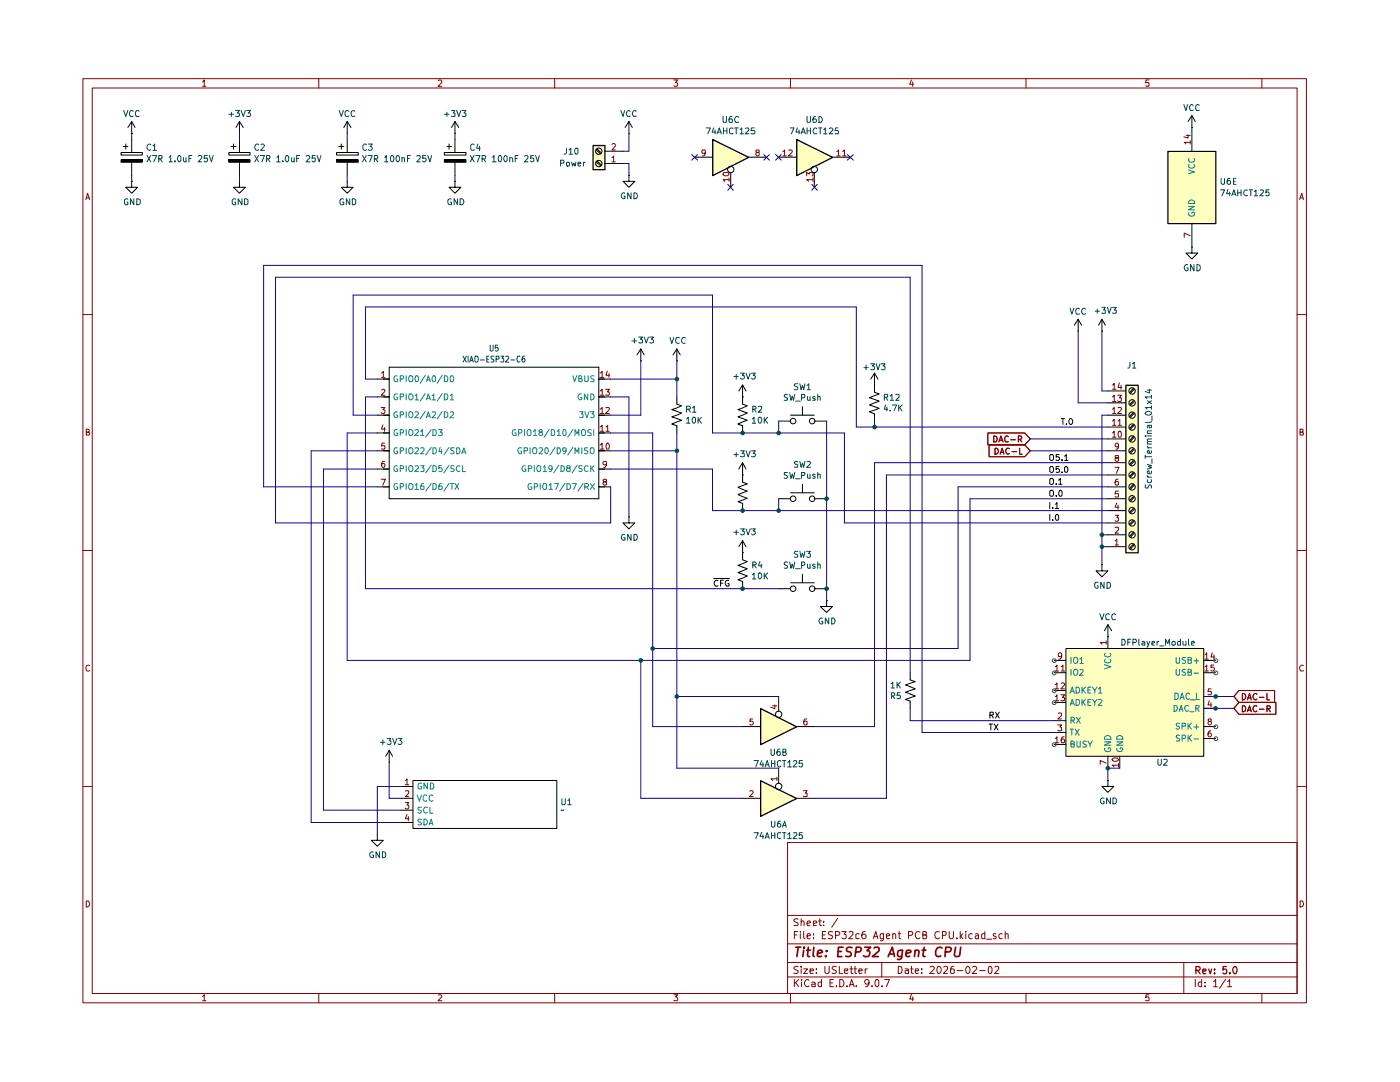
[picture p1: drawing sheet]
<svg xmlns="http://www.w3.org/2000/svg" width="279mm" height="216mm" viewBox="0 0 279 216" stroke-linecap="round" stroke-linejoin="round" font-family="sans-serif">
<g fill="none" stroke="#850100" stroke-width=".2">
<path d="M16.5 15.7h244.2v184.4h-244.2zM18.4 17.6h240.5v180.6h-240.5zM40.4 16.4l.4-.4v1.2M40.4 17.2h.7M63.6 15.7v1.9M87.5 16.1l.4-.1h.2l.1 .4-.8 .8h.8M110.7 15.7v1.9M134.5 16h.7l-.4 .5h.4v.2v.4h-.7M157.8 15.7v1.9M181.9 16l-.3 .8h.7M182.2 16.4v.8M204.8 15.7v1.9"/>
<path d="M229.3 16h-.6l-.1 .5h.7v.6h-.7M251.8 15.7v1.9M17.1 39.8l.4-1.2 .4 1.2M17.2 39.5h.6M259.4 39.8l.4-1.2 .3 1.2M259.5 39.5h.5M16.5 62.8h1.9M258.9 62.8h1.8M17.2 86.2l.5-.1v-.4l-.5-.1v1.2h.5l.2-.3-.3-.3M259.5 86.2l.5-.1v-.4l-.5-.1v1.2h.5l.1-.3-.2-.3M16.5 109.8h1.9M258.9 109.8h1.8"/>
<path d="M17.9 132.8l-.3-.1a.67 .67 0 0 0-.5 .5 .67 .67 0 0 0 .3 .7l.5-.1M260.1 132.8a.61 .61 0 0 0-.7 .3 .61 .61 0 0 0 .2 .8l.5-.1M16.5 156.9h1.9M258.9 156.9h1.8M17.2 179.8h.4a.66 .66 0 0 1 .3 .7 .66 .66 0 0 1-.7 .5zM157.2 168.1h101.7v30.1h-101.7zM259.5 179.8h.4a.66 .66 0 0 1 .2 .7 .66 .66 0 0 1-.6 .5zM40.4 198.8l.4-.3v1.2M40.4 199.7h.7M63.6 198.2v1.9M87.5 198.6l.4-.1 .3 .3-.8 .9h.8M110.7 198.2v1.9"/>
<path d="M134.5 198.5h.7l-.4 .4 .4 .3v.3l-.1 .2-.6-.1M157.2 194.9h101.7M157.2 192.1h101.7M157.2 188.3h101.7M157.2 182.7h101.7M157.8 198.2v1.9M158.5 195.4v1.5M158.5 186.6h.5M158.8 196l.6 .9M159.2 185.9h-.7v1.4M159.3 192.9a.6 .6 0 0 0-.9 .2l.2 .3 .7 .4-.3 .5-.6-.1M159.3 183.4h-.8l-.1 .4 .7 .3 .2 .3-.2 .3h-.7"/>
<path d="M159.4 195.4l-.9 .9M159.7 185.9v.1M159.7 186.3v1M159.9 192.8v.2M159.9 183.9l.2-.1h.3l.1 .9M159.9 183.3v1.4M159.9 193.3v1M160 195.4v.2M160 196v.9M160.4 193.3h.8l-.8 1h.8M160.4 185.9v1.2l.2 .2M161.1 186.8l.6-.2-.1-.3-.4 .1-.1 .7 .2 .2 .4-.1"/>
<path d="M161.1 184.3l.6-.2-.1-.3h-.4l-.1 .7 .1 .2h.5M161.4 195.6a.55 .55 0 0 0-.7 0 .55 .55 0 0 0-.1 .7l.2 .5 .4 .1 .2-.2M161.7 193.8l.6-.1v-.4h-.6v.9h.6M162 196h.4l.3 .1v.8M162.3 187.1v.2M162.3 186.4v.2M162.3 184.3l.7-.2-.1-.3h-.6v.9h.6M162.7 196.3l-.7 .1v.4h.7M162.9 194.1v.2M162.9 193.3v.2M163.4 183.8h.5M163.6 183.3v1.2l.1 .2h.2"/>
<path d="M163.9 196h-.4l-.2 .2 .1 .6h.5M163.9 195.4v1.5M164.1 186.6h.5M164.4 184.6v.1M164.4 183.8v.2M164.6 192.8v1.2l.4 .3h.2l.3-.3v-1.2M164.8 185.9h-.7v1.4h.7M165.6 196.1h.6M166.2 186h-.8l-.1 .3 .7 .3 .2 .4-.3 .3-.6-.1M166.3 195.4h-.7v1.5h.7M166.7 186.6h.7l.2-.3-.1-.3-.8-.1v1.4M166.9 196.7v.2"/>
<path d="M166.9 192.9l-.6-.1-.2 .3a.74 .74 0 0 0 .7 .6l.1 .3a.6 .6 0 0 1-.8 .2M167.2 183.3l-1.2 1.7M167.5 192.8v1.5h.7M167.6 195.4a.73 .73 0 0 1 .8 .8 .73 .73 0 0 1-.8 .7zM168 185.9h.9l-.5 .5 .5 .2v.5l-.3 .2-.6-.2M168.5 193.8l.7-.1v-.4h-.6l-.1 .2 .1 .7h.6M169 196.7v.2M169.5 186h.7v.5l-.8 .8h.8M169.5 196.9l.5-1.5 .5 1.5M169.6 193.3h.6M169.6 196.5h.7M169.9 192.8v1.4l.3 .1"/>
<path d="M170.5 193.3h.5M170.6 192.8v1.2l.2 .3h.2M170.9 196.7v.2M171.4 193.8l.7-.1-.1-.4h-.5l-.1 .2 .1 .7h.5M171.5 186.4l-.4-.1-.3 .2v.6l.3 .2 .4-.1M172.7 185.9l-.5 .1a.99 .99 0 0 0 0 1.3l.6-.2v-.5l-.3-.2h-.3l-.2 .2M172.7 193.3v1M173.1 193.3h-.3l-.1 .3M173.4 196l-.1 .3-.5 .1-.2-.4v-.3l.2-.3h.3l.3 .3-.1 .8-.3 .4h-.2M174 196.7v.2M174.3 187.3l.5-1.4 .4 1.4M174.4 186.9h.7"/>
<path d="M174.8 195.5l.3-.1 .3 .3v.9l-.3 .3a.78 .78 0 0 1-.6-.6 .78 .78 0 0 1 .3-.8zM176 192.1v2.8M176.1 196.7v.2M176.3 186.3v1.2l-.2 .2h-.4M176.3 186.4l-.4-.1-.3 .3 .1 .6h.6M176.6 195.4h.9l-.6 1.5M176.9 186.8l.7-.2-.1-.2-.4-.1-.2 .3 .1 .6h.5M178.2 186.5l.1-.2 .4 .1 .1 .9M178.2 186.3v1M179.3 192.8h.3a.81 .81 0 0 1 .4 1.1l-.4 .4h-.3zM179.3 186.3h.5M179.4 185.9v1.2l.2 .2h.2"/>
<path d="M180.6 193.3h.6l.1 1M181.3 193.7l-.7 .1v.4h.7M181.3 186.6h.6a.45 .45 0 0 0 .2-.6l-.8-.1v1.4M181.7 193.3h.5M181.9 198.4l-.3 .9h.7M181.9 192.8v1.2l.3 .3M182.2 198.9v.8M182.7 193.8l.6-.1v-.4h-.6v.2v.7h.6M183.6 186a.67 .67 0 0 0-.9 .5 .67 .67 0 0 0 .8 .7l.1-.1M183.9 194.1v.2M183.9 193.3v.2M184.2 186.6l.6-.1 .1-.5-.7-.1v1.4h.5l.2-.1v-.4l-.3-.2"/>
<path d="M185.6 193l.6-.2 .3 .4-1 1.1h1M187.1 192.9l.2-.1a.75 .75 0 0 1 .6 .7 .75 .75 0 0 1-.6 .8 1.01 1.01 0 0 1-.2-1.4zM187.5 186a.67 .67 0 0 0-1 .5 .67 .67 0 0 0 .9 .7l.1-.1M188.1 186.6h.5l.2-.1a.36 .36 0 0 0-.2-.6h-.5v1.4M188.3 193l.2-.2 .5 .1 .1 .5-.9 .9h.9M189.4 185.9v1.1l.4 .3h.2l.3-.3v-1.1M190.4 192.8l-.5 .2-.2 1 .2 .3 .6-.2-.1-.7-.5-.1-.2 .4M191 187.1v.2M191 193.7h1.1M191.6 185.9v1.4M191.7 186.7l.4 .6M192.1 186.3l-.5 .6"/>
<path d="M192.7 185.9v.1M192.7 186.3v1M192.8 193.1l.3-.3a.75 .75 0 0 1 .5 .7 .75 .75 0 0 1-.5 .8 .99 .99 0 0 1-.3-1.2zM194 186.4l-.3-.1-.4 .3 .2 .6h.5M194.1 193l.6-.2 .2 .4-.9 1.1h.9M194.7 186.4h.5l.1 .9M195.3 186.6l-.5 .1-.2 .3 .2 .3 .5-.1M195.5 193.7h1.1M196.5 186.4l-.4-.1-.2 .3 .1 .6h.5M196.5 185.9v1.4M196.9 187.4h1M197.4 192.9l.2-.1a.8 .8 0 0 1 .4 .7 .8 .8 0 0 1-.4 .8 1.01 1.01 0 0 1-.2-1.4z"/>
<path d="M198.6 193l.1-.2h.4l.2 .1v.3l-.8 1.1h.8M198.7 186.4h-.5v.3l.6 .3-.2 .3-.4-.1M200 186.4l-.4-.1a.6 .6 0 0 0 0 1l.4-.1M200.6 186.5l.3-.2 .3 .1v.9M200.6 185.9v1.4M204.8 198.2v1.9M229.3 198.5h-.6l-.1 .6 .2-.2h.3l.2 .2v.5h-.7M236.3 192.1v6.1M238.5 195.4v1.5M239.8 196h-.4l-.3 .2v.4l.3 .3 .4-.1M239.8 195.4v1.5M240.5 196.7v.2"/>
<path d="M240.5 196v.1M242.2 195.9l.4-.5v1.5M242.2 196.9h.7M244.6 195.4l-1.2 1.8M245 195.9l.4-.5v1.5M245 196.9h.8M251.8 198.2v1.9"/>
</g>
<path d="M238.7 193.6h.6l.2-.2v-.3l-.2-.2h-.6v1.4M239 193.6l.5 .7M240 193.8l.7-.1-.1-.3h-.5l-.1 .1 .1 .7h.5M241.2 193.4l.3 .9 .3-.9M242.4 194.1v.2M242.4 193.4v.1M244.8 192.9h-.7v.6l.2-.1 .5 .1v.7l-.5 .1-.2-.2M245.4 194.1v.2M246.4 192.9a.75 .75 0 0 1 .5 .7 .75 .75 0 0 1-.5 .7l-.3-.3a.85 .85 0 0 1 .3-1.1z" fill="none" stroke="#850100" stroke-width=".25"/>
<g fill="none" stroke="#850100" stroke-width=".34">
<path d="M158.8 189h1M159.3 189l-.3 1.9M160.4 189.6l-.2 1.3M160.5 189v.2M161 189.6h.7M161.3 189l-.1 1.6v.2l.4 .1M162.4 189l-.1 1.6 .2 .3M163.2 190.3l.9-.3-.1-.3a.6 .6 0 0 0-.8 .2v.9h.7M164.8 190.7v.2M165 189.7v.2M167.3 189.9h.6M168.3 189h-1l-.1 1.9h.8"/>
<path d="M170 189.1a.79 .79 0 0 0-1.1 .2l.1 .5 .6 .1a.55 .55 0 0 1 .2 .8l-.3 .2-.7-.1M170.7 189.9h1l.2-.6-.1-.1-.2-.2h-.7l-.3 1.9M172.6 189h1.2l-.8 .7 .4 .1 .2 .2-.2 .7-.2 .2h-.6l-.3-.2M174.4 189.2l.3-.2h.5l.2 .1 .1 .4-.1 .3-1.3 1.1h1.2M177.2 190.9l.9-1.9 .4 1.9M177.5 190.4h.9M180.1 189.6l-.1 1.5-.5 .4-.4-.1M180.1 189.7l-.5-.1-.4 .3v.8l.2 .2 .6-.1M180.8 190.3l.9-.3v-.3a.6 .6 0 0 0-.8 .2v.9h.7M182.6 189.8l.1-.1a.48 .48 0 0 1 .7 .2l-.1 1M182.7 189.6l-.2 1.3M184 189.6h.8"/>
<path d="M184.4 189l-.2 1.6 .1 .2 .3 .1M188 189.2l-.1-.1a.77 .77 0 0 0-.9 .2l-.3 .5v.7a.62 .62 0 0 0 1 .2M188.7 189.9h.9l.3-.6-.1-.1-.3-.2h-.7l-.2 1.9M190.7 189l-.2 1.5v.2a.63 .63 0 0 0 1.1-.2l.1-1.5"/>
</g>
<g fill="#feffbe">
<path d="M224.7 76.8h2.4v33.5h-2.4z"/>
<path d="M233 30.2h9.6v14.4h-9.6z"/>
<path d="M142.2 27.8l7.2 3.6-7.2 3.6z"/>
<path d="M159 27.8l7.2 3.6-7.2 3.6z"/>
<path d="M118.3 29h2.4v4.8h-2.4z"/>
<path d="M151.8 155.7l7.2 3.6-7.2 3.5z"/>
<path d="M151.8 141.3l7.2 3.7-7.2 3.5z"/>
<path d="M212.7 129.4h27.5v21.5h-27.5z"/>
</g>
<g fill="none" stroke="#000" stroke-width=".2">
<path d="M24.2 30.4h4.2v.5h-4.2zM24.2 31.9h4.2v.5h-4.2zM24.6 29.2h.9M25.1 28.7v1.1M26.3 26.6h.1M26.3 36.2v1.2h1.2l-1.2 1.2-1.2-1.2h1.2M26.3 36.2h.1M26.3 24.2l-.8 1.2M26.3 24.2l.7 1.2M26.3 24.2v2.4M26.3 27.8v2.6M26.3 32.4v2.6"/>
<path d="M45.7 30.4h4.2v.5h-4.2zM45.7 31.9h4.2v.5h-4.2zM46.1 29.2h1M46.6 28.7v1.1M47.8 36.2v1.2h1.2l-1.2 1.2-1.2-1.2h1.2M47.8 36.2h.1M47.8 26.6h.1M47.8 24.2v2.4M47.8 27.8v2.6M47.8 32.4v2.6M47.8 24.2l-.7 1.2M47.8 24.2l.7 1.2"/>
<path d="M67.2 30.4h4.3v.5h-4.3zM67.2 31.9h4.3v.5h-4.3zM67.6 29.2h1M68.1 28.7v1.1M69.3 36.2v1.2h1.2l-1.2 1.2-1.2-1.2h1.2M69.3 36.2h.1M69.3 26.6h.1M69.3 24.2v2.4M69.3 27.8v2.6M69.3 32.4v2.6M69.3 24.2l-.7 1.2M69.3 24.2l.8 1.2"/>
<path d="M88.7 30.4h4.3v.5h-4.3zM88.7 31.9h4.3v.5h-4.3zM89.2 29.2h.9M89.6 28.7v1.1M90.8 26.6h.1M90.8 36.2v1.2h1.2l-1.2 1.2-1.2-1.2h1.2M90.8 36.2h.1M90.8 24.2l-.7 1.2M90.8 24.2l.8 1.2M90.8 24.2v2.4M90.8 27.8v2.6M90.8 32.4v2.6"/>
<path d="M119 32.3l.8 .8M119 29.9l.8 .8M119.2 32.1l.8 .8M119.2 29.8l.8 .7M120.7 32.6h3.6M120.7 30.2h3.6M125.5 35v1.2h1.2l-1.2 1.2-1.2-1.2h1.2M125.5 35h.1M125.5 26.6h.1M125.5 24.2l-.8 1.2M125.5 24.2l.7 1.2M125.5 24.2v2.4"/>
<path d="M138.6 31.4h3.6M145.8 34.4v3M149.4 31.4h3.5M155.4 31.4h3.6M162.5 34.4v3M166.2 31.4h3.5M237.9 25.4h.1M237.9 23.1l-.8 1.1M237.9 23.1l.6 1.1M237.9 23.1v7.1M237.9 49.3v1.2h1.1l-1.1 1.2-1.2-1.2h1.2M237.9 49.3h.1"/>
<path d="M237.9 44.6v4.7M75.3 75.6h2.4M75.3 79.2h2.4M77.7 73.3h41.8v26.2h-41.8zM119.5 75.6h2.4M119.5 79.2h2.4M127.9 72h.1M127.9 69.6l-.8 1.2M127.9 69.6l.7 1.2M127.9 69.6v2.4M135.1 72h.1M135.1 79.2v1.4l.9 .4-1.9 .7 1.9 .7-1.9 .8 1.9 .7-1.9 .7 1 .4v1.4"/>
<path d="M135.1 69.6l-.8 1.2M135.1 69.6l.7 1.2M135.1 69.6v2.4M148.2 76.8v3.8l.9 .4-1.8 .7 1.8 .7-1.8 .8 1.8 .7-1.8 .7 .9 .4v1.4M148.2 79.2h.1M148.2 76.8l-.8 1.2M148.2 76.8l.7 1.2M174.5 76.8h.1M174.5 74.5v3.8l1 .3-2 .8 2 .6-2 .8 2 .7-2 .7 1 .4v1.4M174.5 74.5l-.7 1.1M174.5 74.5l.7 1.1M215.2 66.1h.1"/>
<path d="M215.2 63.7l-.8 1.2M215.2 63.7l.7 1.2M215.2 63.7v2.4M219.9 66.1h.1M219.9 63.7l-.7 1.2M219.9 63.7l.7 1.2M219.9 63.7v2.4M221.1 78h3.6M226.2 80l-.8 .7M226.2 77.5l-.8 .9M226.3 77.7l-.7 .8M75.3 97.1h2.4"/>
<path d="M75.3 90h2.4M75.3 82.8h2.4M75.3 86.4h2.4M75.3 93.6h2.4M119.5 97.1h2.4M119.5 90h2.4M119.5 82.8h2.4M119.5 86.4h2.4M119.5 93.6h2.4M148.2 94.8h.1M148.2 92.3v3.9l.9 .4-1.8 .6 1.8 .8-1.8 .7 1.8 .7-1.8 .7 .9 .3v1.5M148.2 92.3l-.8 1.3"/>
<path d="M148.2 92.3l.7 1.3M155.4 99.5h2.4M155.4 84h2.4M157.8 82.8h4.7M157.8 98.3h4.7M160.1 81.1v1.7M160.1 96.6v1.7M162.5 99.5h2.5M162.5 84h2.5M209.5 90.9l.2-.2h.4a.86 .86 0 0 1-.1 1.2l-.5-.2zM209.5 93.3l.5-.2a.65 .65 0 0 1 .3 .7 .65 .65 0 0 1-.5 .5l-.3-.2zM209.5 98l.5-.2a.86 .86 0 0 1 .1 1.2h-.4l-.2-.2z"/>
<path d="M209.5 95.6l.5-.1a.86 .86 0 0 1 .1 1.1h-.4l-.2-.1zM210.8 98.9v.1M210.8 96.6h.1M211.3 95.8l.3-.3v1.1M211.3 96.6h.7M211.4 90.7h-.6v.5h.6v.4l-.2 .3-.4-.2M211.4 93.1h-.6v.6l.4-.2 .2 .3v.4h-.6M211.4 97.9l.3-.1 .3 .3v.7l-.2 .2h-.4l-.1-.4zM211.8 83.5h.7M212 91.7v.2M212 94.2v.1M212.1 83.5v1.2"/>
<path d="M212.5 91.1l.3-.4v1.2M212.5 91.9h.6M212.5 93.2l.3-.1a.64 .64 0 0 1 .4 .6 .64 .64 0 0 1-.5 .6l-.2-.3zM212.8 84.6v.1M213.5 83.6l.2-.1a.64 .64 0 0 1 .4 .6 .64 .64 0 0 1-.5 .6 .7 .7 0 0 1-.1-1.1zM221.1 99.5h3.6M221.1 97.1h3.6M221.1 94.8h3.6M221.1 92.3h3.6M221.1 90h3.6M221.1 87.6h3.6M221.1 85.2h3.6"/>
<path d="M221.1 82.8h3.6M221.1 80.4h3.6M226.2 99.1l-.8 .8M226.2 96.6l-.8 .9M226.2 94.3l-.8 .7M226.2 91.9l-.8 .8M226.2 89.5l-.8 .8M226.2 87.1l-.8 .8M226.2 84.7l-.8 .8M226.2 82.3l-.8 .8M226.3 99.3l-.7 .7M226.3 96.8l-.7 .9"/>
<path d="M226.3 94.4l-.7 .8M226.3 92.1l-.7 .7M226.3 89.7l-.7 .8M226.3 87.2l-.7 .9M226.3 84.9l-.7 .7M226.3 82.5l-.7 .8M226.3 80.1l-.7 .8M125.5 103.2v1.1h1.2l-1.2 1.2-1.2-1.2h1.2M125.5 103.2h.1M142.4 115.4h3.2M143.3 115.9a.61 .61 0 0 0-.8 .3 .61 .61 0 0 0 .3 .8l.5-.1M143.8 116.4h.4"/>
<path d="M144.4 115.8h-.6v1.2M145.4 115.9a.59 .59 0 0 0-.7 .3 .59 .59 0 0 0 .3 .8l.5-.1v-.4h-.3M148.2 107.9v3.8l.9 .3-1.8 .8 1.8 .7-1.8 .8 1.8 .6-1.8 .8 .9 .3v1.5M148.2 110.3h.1M148.2 107.9l-.8 1.2M148.2 107.9l.7 1.2M155.4 117.5h2.4M157.8 116.3h4.7M160.1 114.6v1.7M162.5 117.5h2.5M165 119.8v1.2h1.2l-1.2 1.2-1.3-1.2h1.3M165 119.8h.1"/>
<path d="M209.5 100.3v1.2M209.5 102.7v1.1M210.1 103.8h.1M210.1 101.3v.2M210.6 100.6l.3-.3v1.2M210.6 101.5h.7M210.8 102.7h.2l.3 .2v.7l-.4 .2a.7 .7 0 0 1-.1-1.1zM219.9 112.6v1.3h1.2l-1.2 1.2-1.2-1.2h1.2M219.9 112.6h.1M221.1 109.1h3.6M221.1 106.7h3.6M221.1 104.3h3.6"/>
<path d="M221.1 101.9h3.6M226.2 108.6l-.8 .8M226.2 106.2l-.8 .9M226.2 103.8l-.8 .8M226.2 101.5l-.8 .7M226.3 108.7l-.7 .9M226.3 106.4l-.7 .8M226.3 104l-.7 .8M226.3 101.6l-.7 .8M155.4 139v2.9M181.6 134.2v1.5l1.1 .3-2 .7 2 .7-2 .7 2 .8-2 .7 .9 .3v1.4M210.3 131.8h2.4"/>
<path d="M210.3 134.2h2.4M210.3 137.8h2.4M212.7 129.4h27.5v21.5h-27.5zM221.1 127h.1M221.1 124.7l-.7 1.1M221.1 124.7l.8 1.1M221.1 124.7v4.7M240.2 131.8h2.4M240.2 134.2h2.4M240.2 139h2.4M77.7 152.1h.1M77.7 149.7v2.4"/>
<path d="M77.7 149.7l-.7 1.2M77.7 149.7l.7 1.2M80 159.3h2.4M80 156.9h2.4M82.4 155.7h28.7v9.6h-28.7zM148.2 159.3h3.6M148.2 145h3.6M155.4 153.3v3M159 159.3h3.5M159 145h3.5M197.4 144.5h.7M197.6 142.7l.6-.1v-.4l-.6-.1v1.2"/>
<path d="M197.7 144.5v1.2M197.9 142.7l.3 .6M198.4 144.5l.8 1.2M198.7 142.1l.7 1.2M199.2 144.5l-.8 1.2M199.4 142.1l-.7 1.2M210.3 140.2h2.4M210.3 143.8h2.4M210.3 146.2h2.4M210.3 148.5h2.4M221.1 155.7v1.2h1.2l-1.2 1.2-1.2-1.2h1.2M221.1 155.7h.1"/>
<path d="M221.1 150.9v2.4M223.5 150.9v2.4M240.2 145h2.4M240.2 141.3h2.4M240.2 147.4h2.4M75.3 166.5v1.2h1.2l-1.2 1.2-1.2-1.2h1.2M75.3 166.5h.1M80 161.7h2.4M80 164.1h2.4"/>
<circle cx="119.5" cy="32.6" r=".64"/>
<circle cx="119.5" cy="30.2" r=".64"/>
<circle cx="145.8" cy="33.8" r=".64"/>
<circle cx="162.5" cy="33.8" r=".64"/>
<circle cx="225.9" cy="78" r=".64"/>
<circle cx="158.3" cy="99.5" r=".55"/>
<circle cx="158.3" cy="84" r=".55"/>
<circle cx="162.1" cy="99.5" r=".55"/>
<circle cx="162.1" cy="84" r=".55"/>
<circle cx="225.9" cy="97.1" r=".64"/>
<circle cx="225.9" cy="94.8" r=".64"/>
<circle cx="225.9" cy="92.3" r=".64"/>
<circle cx="225.9" cy="99.5" r=".64"/>
<circle cx="225.9" cy="90" r=".64"/>
<circle cx="225.9" cy="87.6" r=".64"/>
<circle cx="225.9" cy="85.2" r=".64"/>
<circle cx="225.9" cy="80.4" r=".64"/>
<circle cx="225.9" cy="82.8" r=".64"/>
<circle cx="158.3" cy="117.5" r=".55"/>
<circle cx="162.1" cy="117.5" r=".55"/>
<circle cx="225.9" cy="106.7" r=".64"/>
<circle cx="225.9" cy="104.3" r=".64"/>
<circle cx="225.9" cy="101.9" r=".64"/>
<circle cx="225.9" cy="109.1" r=".64"/>
<circle cx="155.4" cy="156.9" r=".64"/>
<circle cx="155.4" cy="142.5" r=".64"/>
</g>
<path d="M118.4 29h2.3v4.9h-2.3zM142.2 27.8l7.2 3.6-7.2 3.6zM159 27.8l7.2 3.6-7.2 3.6zM233.1 30.2h9.5v14.4h-9.5zM224.7 76.9h2.5v33.4h-2.5zM151.8 155.8l7.2 3.5-7.2 3.6zM151.8 141.4l7.2 3.6-7.2 3.6z" fill="none" stroke="#000" stroke-width=".25"/>
<g fill="none" stroke="#850100" stroke-width=".2">
<path d="M122.1 31.4l.4-.3v1.2M122.1 28.8l.2-.1h.3l.2 .1v.4l-.7 .7h.7M122.1 32.3h.7M140.8 30.4l-.1 .2h-.5v-.7l.6 .1v.8l-.2 .2-.4 .1M144.3 34.6l.2-.2h.7l.3 .3a.64 .64 0 0 1-.6 .4 .64 .64 0 0 1-.6-.4zM145.5 35.8h-1.2l.3 .4M145.5 35.5v.7M151.1 30.4l-.3-.3 .2-.2h.4l.1 .4-.7 .3v.3l.3 .2 .4-.2v-.4l-.2-.1M156.2 30.3l.4-.4v1.2M156.2 31.1h.7M157.4 30l.5-.1 .2 .4-.8 .8h.8M161 35.1v-.7l.5 .3 .1-.3h.5l.2 .2v.3l-.2 .2"/>
<path d="M162.3 35.8h-1.3l.3 .4M162.3 35.5v.7M167 30.3l.3-.4v1.2M167 31.1h.7M168.2 30.3l.3-.4v1.2M168.2 31.1h.7M236.8 27h.7M237.1 26.9v.7l-.8-.3M237.5 28.4h-1.2l.4 .3M237.5 28.1v.6M237.5 47l-1.2-.5v.9M76.2 74.5l.3-.4v1.2"/>
<path d="M76.2 77.8l.4-.1 .2 .3-.7 .9h.7M76.2 75.3h.6M119.8 74.5l.4-.4v1.2M119.8 78h.1l.3-.3v1.2M119.8 75.3h.7M119.8 78.9h.7M120.9 77.7h.7l-.4 .5h.3v.7l-.6-.1M121.2 74l-.3 .9h.8M121.5 74.5v.8M222 79.2l.4-.3v1.2M222 76.8l.4-.3v1.2M222 77.7h.7"/>
<path d="M223 78.9h.8l-.4 .5h.3l.1 .1-.1 .5-.5 .1-.2-.1M223.4 76.4l-.3 .9h.8M223.7 76.9v.8M76.1 81.3h.7l-.4 .4 .3 .1 .1 .2-.1 .4-.5 .1-.1-.2M76.1 95.6h.8l-.5 1.2M76.4 84.8l-.2 .8h.7M76.7 88.4h-.5v.6l.5-.1v.7l-.5-.1M76.7 92.1h-.3l-.2 .2v.9h.5l.1-.5a.35 .35 0 0 0-.3-.2 .35 .35 0 0 0-.3 .2M76.7 85.3v.8M119.8 81.7l.4-.4v1.2M119.8 85.2l.4-.3v1.2M119.8 88.8h.1l.3-.4v1.2"/>
<path d="M119.8 82.5h.7M119.8 86.1h.7M119.8 89.6h.7M120.6 96.1l-.3-.2 .3-.3 .4 .1v.3a.51 .51 0 0 0-.6 .7h.6v-.5l-.1-.1M120.9 81.4l.6-.1 .1 .4-.7 .8h.7M120.9 85.2l.4-.3v1.2M120.9 86.1h.7M121 92.6l-.1 .1h-.4l-.2-.1v-.4l.2-.1 .5 .1v.7l-.1 .3-.4 .1M121.2 88.4a.75 .75 0 0 1 .2 1.2h-.3l-.2-.4 .1-.6zM197.1 86.4h7.4l1.1 1.2-1.1 1.2h-7.4zM197.4 88.8h7.1l1.1 1.2-1.1 1.1h-7.1zM198.3 87a.66 .66 0 0 1 .7 .4 .66 .66 0 0 1-.3 .8h-.4z"/>
<path d="M198.6 89.4h.4a.66 .66 0 0 1 .2 .8 .66 .66 0 0 1-.6 .4zM199.3 88.2l.5-1.2 .4 1.2M199.4 87.8h.6M199.6 90.6l.4-1.2 .4 1.2M199.7 90.3h.6M201.2 87.2l-.3-.2-.4 .3v.6l.2 .3 .5-.1M201.5 89.5l-.6-.1a.67 .67 0 0 0-.2 .7 .67 .67 0 0 0 .5 .5l.3-.1M201.7 87.7h.9M202 90.1h.9M203.2 87.7l.6-.1v-.5l-.6-.1v1.2M203.5 89.4v1.2h.5M203.5 87.7l.4 .5"/>
<path d="M222 86.4l.4-.3v1.1M222 84l.4-.3v1.2M222 81.7l.4-.4v1.2M222 87.2h.7M222 84.9h.7M222 82.5h.7M222 80.1h.7M222.5 93.3h.8l-.5 1.1M222.8 91.4l-.3-.3 .2-.2h.4l.1 .3-.7 .4v.2l.3 .3 .4-.2v-.4l-.2-.1M223.1 95.6h-.2a.73 .73 0 0 0-.1 1.2l.4-.1v-.5l-.4-.2-.3 .3M223.1 84l.4-.3v1.2M223.1 81.4l.6-.1 .1 .4-.8 .8h.8"/>
<path d="M223.1 84.9h.7M223.2 98h-.6l-.1 .6 .6-.1 .1 .6h-.7M223.2 88.9v.2l-.4 .1-.2-.1-.1-.4 .3-.3 .4 .2v.8l-.2 .2h-.3M223.2 86.1h.4a.86 .86 0 0 1 0 1.1h-.4zM222.5 107.9h.2l.2-.3v1.1M222.5 105.3h.7v.4l-.7 .7h.7M222.5 102.8h.7l-.3 .4 .3 .1v.6h-.7M222.5 108.7h.7M222.9 100.4l-.4 .8h.8M223.1 100.8v.8M210.6 133l.3-.3v1.2M210.6 136.6l.3-.3v1.1"/>
<path d="M210.6 139h.2l.1-.4v1.2M210.6 133.9h.7M210.6 137.4h.7M210.6 139.8h.7M211.7 138.6h.8l-.5 .5h.4v.7l-.7-.1M211.8 133l.3-.3v1.2M211.8 136.3h.4l.3 .3-.8 .8h.8M211.8 133.9h.7M211.9 130.8l-.1 .2h-.5v-.7h.4l.2 .1v.8l-.2 .2-.4 .1M220.8 128.2h-1.2l.3 .4M220.8 127.9v.7M240.5 130.6h.2l.1-.3v1.2"/>
<path d="M240.5 133l.3-.3v1.2M240.5 133.9h.7M240.5 131.5h.7M241.3 139.8l-.2 .9h.7M241.7 137.4h-.5l-.1 .6h.6v.6l-.6-.1M241.9 130.3l-.2 .8h.7M242.3 132.7h-.6v.5h.6v.6l-.5 .1-.1-.2M242.3 130.7v.8M247.3 137.8h7.1v2.4h-7.1l-1.1-1.2zM247.9 138.4a.64 .64 0 0 1 .7 .6 .64 .64 0 0 1-.7 .7zM249 139.7l.4-1.3 .3 1.3M249 139.2h.6"/>
<path d="M250.8 138.5l-.2-.1a.64 .64 0 0 0-.5 .6 .64 .64 0 0 0 .5 .7l.2-.2M251.3 139.1h1M252.8 138.4v1.3h.6M80.9 155.7l.3-.3v1.2M80.9 157.9h.7v.4l-.7 .7h.7M80.9 156.6h.7M149.6 157.9l.5-.1 .2 .3-.7 .9h.7M150.2 143.5h-.5l-.1 .5h.6v.6h-.6M154.2 140.8h.9M154.6 140.7v.7l-.8-.3M155.1 155.4h-1.2l.3 .3M155.1 155.1v.6"/>
<path d="M160.3 157.8h.8l-.4 .5 .4 .1v.5h-.8M161 143.5h-.4l-.2 .9 .2 .2h.5v-.6l-.5-.1-.2 .2M210.6 147.4l.3-.4v1.2M210.6 148.2h.7M211.1 144.6h.8l-.4 .5 .4 .1v.5h-.8M211.2 142.4l.6-.1 .1 .5-.8 .7h.8M212.4 147l-.4 .1-.2 .4 .1 .7h.5v-.7l-.4-.1-.2 .3M220.8 152.3l-1.2-.5v.7M221.9 151.5l.3-.3h.8l.2 .3a.68 .68 0 0 1-.6 .4 .68 .68 0 0 1-.7-.4zM223.2 152.7h-1.3l.4 .3M223.2 152.4v.6M241.3 144l-.2-.3 .1-.2h.5v.4l-.5 .1-.1 .4a.35 .35 0 0 0 .3 .3 .35 .35 0 0 0 .4-.3l-.1-.4h-.2"/>
<path d="M241.7 145.8l-.4 .1-.2 .9a.35 .35 0 0 0 .3 .2 .35 .35 0 0 0 .4-.2v-.3l-.3-.2h-.3l-.1 .2M241.7 140.2v.9M247.3 140.2h7.3v2.3h-7.3l-1.1-1.2zM247.9 140.8h.5a.66 .66 0 0 1 .2 .8 .66 .66 0 0 1-.7 .4zM249 142l.4-1.2 .3 1.2M249 141.7h.6M250.8 140.9l-.5-.1a.66 .66 0 0 0-.2 .7 .66 .66 0 0 0 .5 .5l.2-.1M251.3 141.5h1M252.8 141.4l.6-.1 .1-.3-.1-.2h-.6v1.2M253.1 141.4l.4 .6M80.9 160.1h.7l-.4 .5 .4 .1v.5l-.2 .2h-.3l-.2-.2M81.2 162.5l-.3 .9h.8"/>
<path d="M81.5 162.9v.9"/>
</g>
<g fill="none" stroke="#008484" stroke-width=".2">
<path d="M237.2 33.9l1.2 .4-1.2 .4M237.3 32.8l-.1 .3a.67 .67 0 0 0 .5 .5 .67 .67 0 0 0 .7-.3l-.1-.5M237.3 31.6l-.1 .3a.67 .67 0 0 0 .5 .5 .67 .67 0 0 0 .7-.3l-.1-.5M237.2 41.2h1.2l-1.2 .7h1.2M237.3 42.5h-.1a.66 .66 0 0 0 .5 .6 .66 .66 0 0 0 .7-.2l-.1-.5h-.4v.2M237.3 40.2a.72 .72 0 0 1 1.1 0v.4h-1.2zM79.3 75h-.1a.66 .66 0 0 0-.6 .4 .66 .66 0 0 0 .3 .8l.5-.1v-.5h-.3M79.3 78.6h-.4a.67 .67 0 0 0-.3 .7 .67 .67 0 0 0 .5 .5l.3-.2v-.3h-.3M79.9 75.6h.6v-.6h-.6v1.2M79.9 79.2l.6-.1v-.5h-.6v1.2M81.1 75v1.2M81.1 78.6v1.2"/>
<path d="M81.7 78.6h.5a.74 .74 0 0 1 .1 1l-.5 .2a.86 .86 0 0 1-.1-1.2zM81.8 75l.5 .1a.74 .74 0 0 1-.1 1.1h-.5a.86 .86 0 0 1 .1-1.2zM82.8 78.9l.4-.3v1.2M82.8 79.8h.7M82.9 75h.4a.91 .91 0 0 1 0 1.2l-.4-.1zM84.9 74.9l-1 1.6M84.9 78.5l-1 1.5M85.1 76.2l.4-1.2 .4 1.2M85.1 79.8l.4-1.2 .4 1.2M85.2 75.8h.6M85.2 79.5h.6M86.2 78.9l.4-.3v1.2"/>
<path d="M86.2 79.8h.7M86.4 75h.2l.3 .2v.8l-.2 .2h-.3l-.2-.5zM88.3 74.9l-1.1 1.6M88.3 78.5l-1.1 1.5M88.7 75a.52 .52 0 0 1 .7 .3v.6l-.2 .3h-.5zM88.7 78.6h.5l.2 .3v.6a.52 .52 0 0 1-.7 .3zM89.9 78.9l.3-.3v1.2M89.9 79.8h.6M90 75h.1a.75 .75 0 0 1 .3 1.2h-.4l-.1-.2zM114.3 75l.4 1.2 .4-1.2M115.5 75.6l.5-.1v-.5h-.5v1.2h.5l.2-.4-.3-.2M116 78.6h-.4a.67 .67 0 0 0-.2 .7 .67 .67 0 0 0 .5 .5l.2-.2v-.3h-.2"/>
<path d="M116.7 75l.1 1.2h.5l.1-1.2M117.3 78.6v1.2l-.7-1.2v1.2M117.9 78.6h.4a.66 .66 0 0 1 .2 .8 .66 .66 0 0 1-.6 .4zM118.6 75h-.6v.5l.5 .1 .1 .4-.1 .2h-.6M79.3 82.2h-.3a.61 .61 0 0 0-.4 .6 .61 .61 0 0 0 .5 .5h.3v-.5h-.3M79.3 85.8l-.1-.1a.66 .66 0 0 0-.6 .5 .66 .66 0 0 0 .3 .7l.5-.1v-.4h-.3M79.3 89.4h-.4a.67 .67 0 0 0-.3 .6 .67 .67 0 0 0 .5 .5l.3-.1v-.4h-.3M79.3 93l-.3-.1a.61 .61 0 0 0-.4 .6 .61 .61 0 0 0 .5 .6l.3-.1v-.4h-.3M79.3 96.6l-.1-.1a.66 .66 0 0 0-.6 .4 .66 .66 0 0 0 .3 .8l.5-.1v-.5h-.3M79.9 82.8h.6v-.6h-.6v1.1M79.9 86.4l.6-.1v-.5l-.6-.1v1.2M79.9 90l.6-.1v-.5h-.6v1.1"/>
<path d="M79.9 93.5h.6v-.5l-.6-.1v1.2M79.9 97.1h.6v-.5l-.6-.1v1.2M81.1 82.2v1.1M81.1 85.7v1.2M81.1 89.4v1.1M81.1 92.9v1.2M81.1 96.5v1.2M81.7 89.4h.5a.74 .74 0 0 1 .1 1l-.5 .1a.86 .86 0 0 1-.1-1.1zM81.8 82.2a.59 .59 0 0 1 .6 .6 .59 .59 0 0 1-.6 .5 .78 .78 0 0 1 0-1.1zM81.8 85.7l.5 .2a.74 .74 0 0 1-.1 1h-.5a.86 .86 0 0 1 .1-1.2zM81.8 92.9a.59 .59 0 0 1 .6 .6 .59 .59 0 0 1-.6 .6 .78 .78 0 0 1 0-1.2zM81.8 96.5l.5 .1a.74 .74 0 0 1-.1 1.1h-.5a.86 .86 0 0 1 .1-1.2z"/>
<path d="M82.8 82.2h.5l.2 .3-.7 .8h.7M82.8 85.9l.5-.2 .2 .4-.7 .8h.7M82.8 89.4h.6l.1 .3-.7 .8h.7M82.8 93l.5-.1 .2 .4-.7 .8h.7M82.8 96.8l.4-.3v1.2M82.8 97.7h.7M83.9 86.1h.2l.2-.4v1.2M83.9 89.4h.7v.5l-.7 .6h.7M83.9 92.9h.7l-.3 .4 .3 .2v.5h-.7M83.9 86.9h.7M84.5 96.5l-.4 .1-.2 .9 .2 .2 .5-.1-.1-.6h-.4l-.2 .1M84.9 82.1l-1 1.5"/>
<path d="M85.1 83.3l.4-1.1 .4 1.1M85.2 83h.6M86.1 85.7l-1.1 1.5M86.1 89.3l-1.1 1.5M86.1 92.8l-1.1 1.6M86.1 96.5l-1.1 1.5M86.2 82.2h.7v.5l-.7 .6h.7M86.4 85.7l.5 .1 .2 .3v.5l-.2 .3h-.5zM86.4 89.4h.5l.2 .2v.6l-.4 .3h-.3zM86.4 92.9h.3l.4 .3v.6l-.4 .3h-.3zM86.4 96.5h.3l.4 .3v.6l-.2 .3h-.5zM87.5 85.7h.8l-.5 .5 .5 .2v.3l-.2 .2-.6-.1"/>
<path d="M87.8 89.3l-.2 .8h.7M88.1 96.5l-.4 .1-.1 .2v.8l.5 .1 .2-.2v-.4l-.2-.1h-.4l-.1 .1M88.1 89.7v.8M88.2 92.9h-.6v.6l.4-.2 .3 .3-.1 .4h-.6M88.3 82.1l-1.1 1.5M88.7 82.2l.7 .2v.7l-.2 .2h-.5zM89.6 89.3l-1 1.5M89.6 92.8l-1 1.6M89.6 96.5l-1 1.5M89.9 82.2h.4l.2 .3-.7 .8h.7M89.9 96.5h.6M90.2 96.5v1.2"/>
<path d="M90.6 89.4h-.6v.5l.5 .1 .1 .3-.2 .2h-.4M90.6 93h-.6v.4l.5 .2 .1 .2-.2 .3-.4-.1M90.8 96.5l.8 1.2M91.1 89.4h.5a.66 .66 0 0 1 .2 .7 .66 .66 0 0 1-.7 .4zM91.6 96.5l-.8 1.2M91.8 93a.55 .55 0 0 0-.8 .5 .55 .55 0 0 0 .8 .5M92.2 90.5l.4-1.1 .4 1.1M92.2 90.2h.6M92.3 92.9v1.2h.6M102.9 85.8l-.1-.1a.66 .66 0 0 0-.6 .5 .66 .66 0 0 0 .3 .7l.5-.1v-.4h-.3M103.5 86.4l.6-.1v-.5l-.6-.1v1.2M104.1 89.4h-.5a.66 .66 0 0 0-.3 .7 .66 .66 0 0 0 .6 .4h.2v-.5h-.2"/>
<path d="M104.6 90l.7-.1v-.5h-.7v1.1M104.7 85.7v1.2M104.9 93l-.3-.1a.61 .61 0 0 0-.4 .6 .61 .61 0 0 0 .5 .6l.2-.1v-.4h-.2M105.4 85.7l.6 .2v.8l-.2 .2h-.4a.86 .86 0 0 1 0-1.2zM105.4 93.5h.6l.1-.2-.1-.3-.6-.1v1.2M105.8 89.4v1.1M106 96.6v-.1a.66 .66 0 0 0-.6 .4 .66 .66 0 0 0 .2 .8l.5-.1v-.5h-.2M106.5 86.1l.3-.4v1.2M106.5 89.4h.5a.77 .77 0 0 1-.2 1.1h-.3a.87 .87 0 0 1 0-1.1zM106.5 86.9h.6M106.6 97.1h.6v-.5l-.6-.1v1.2M106.6 92.9v1.2"/>
<path d="M107.4 92.9l.5 .2v.8l-.5 .2a.78 .78 0 0 1 0-1.2zM107.6 89.4h.6v.5l-.6 .6h.6M107.8 86.2l-.2-.2 .2-.3h.3l.1 .4-.4 .1-.2 .3 .1 .4 .5-.1v-.4l-.1-.2M107.8 96.5v1.2M108.4 93.3l.3-.4v1.2M108.4 94.1h.7M108.6 96.5l.5 .1v.9l-.2 .2h-.4a.86 .86 0 0 1 .1-1.2zM108.7 89.5l.2-.1a.6 .6 0 0 1 .6 .4 .6 .6 0 0 1-.2 .7h-.3l-.3-.2zM109.6 96.8l.3-.3v1.2M109.6 97.7h.7M109.6 85.7l-1 1.5M110 85.7a.52 .52 0 0 1 .7 .4v.5l-.2 .3h-.5z"/>
<path d="M110.2 93.4l-.1 .2-.3 .1-.3-.3v-.2a.35 .35 0 0 1 .3-.3 .35 .35 0 0 1 .4 .3l-.2 .8-.4 .1M110.7 96.5h.8l-.6 1.2M110.8 89.3l-1 1.5M111.2 86.1l.3-.4v1.2M111.2 89.4h.4a.66 .66 0 0 1 .3 .7 .66 .66 0 0 1-.7 .4zM111.2 86.9h.7M111.5 92.8l-1 1.6M112 92.9l.6 .2v.3v.5l-.4 .2h-.2zM112.6 85.7a.75 .75 0 0 1 .2 1.2h-.3l-.2-.4 .1-.6zM112.7 96.5l-1 1.5M113 89.9l-.1 .1h-.5l-.1-.1 .1-.5h.5a.85 .85 0 0 1-.3 1.1h-.2M113.1 96.5h.3l.4 .3v.6l-.2 .3h-.5z"/>
<path d="M113.3 93.4l-.2-.2 .2-.3 .4 .1v.3a.51 .51 0 0 0-.6 .7h.6l.1-.3-.2-.3M114.3 96.5h.7l-.5 1.2M114.3 85.7l-1 1.5M114.3 89.3l-1 1.5M114.8 86.9v-1.2l.4 .9 .3-.9v1.2M114.8 90.5v-1.1l.4 .8 .3-.8v1.1M115.2 92.8l-1 1.6M115.7 82.2h.7l-.4 .4 .4 .2v.5h-.7M116.1 85.9l.3-.2 .3 .1a.87 .87 0 0 1 0 1.1h-.5l-.2-.3zM116.1 89.4v1.1M116.2 93h-.7v.3l.7 .5-.3 .3-.4-.1M116.4 96.5l-1 1.5"/>
<path d="M116.7 82.2l.4 1.1 .5-1.1M116.7 97.1h.5l.3-.4-.3-.2h-.5v1.2M117 97.1l.5 .6M117.3 89.4h-.6l-.1 .1 .1 .4 .6 .1v.4l-.3 .1h-.4M117.4 93l-.3-.1a.6 .6 0 0 0-.5 .6 .6 .6 0 0 0 .5 .6l.3-.1M117.8 82.2h.8l-.5 .4 .4 .1v.6h-.7M117.8 89.5l.2-.1h.4a.86 .86 0 0 1-.1 1.1l-.5-.1zM117.8 96.5l.9 1.2M117.9 92.9v1.2M118 85.8l-.4-.1-.3 .3 .1 .2 .6 .3v.3l-.7 .1M118.1 93.4l.5 .7M118.5 85.7v1.2"/>
<path d="M118.6 92.9l-.7 .7M118.7 96.5l-.9 1.2M213.6 138.3l.4-1.2 .4 1.2M213.6 138h.6M213.7 131.2v1.2M213.7 133.6v1.1M214.3 133.7l.3-.1a.6 .6 0 0 1 .5 .5 .6 .6 0 0 1-.5 .6l-.4-.4zM214.4 131.2h.5a.77 .77 0 0 1-.2 1.2l-.3-.1a.87 .87 0 0 1 0-1.1zM214.7 137.1l.6 .1 .1 .2v.6l-.1 .3h-.6zM214.7 139.6h.6l.1 .2v.6l-.3 .4h-.4zM215.5 131.5l.4-.3v1.2M215.5 133.6h.4l.3 .3-.8 .8h.8"/>
<path d="M215.5 132.4h.7M215.9 137.1v1.2M215.9 139.6v1.2M216.1 137.6l.5 .7M216.6 137.1l-.7 .7M216.6 139.6l-.7 .6M217.1 137.7h.4M217.7 137.1h-.6v1.2h.6M217.7 139.6h-.6v1.2h.6M218.1 137.1l.4 .7 .4-.7M218.1 139.6l.4 .6 .4-.6M218.5 137.8v.5"/>
<path d="M219.2 137.4l.4-.3v1.2M219.2 139.7l.5-.1 .2 .3-.7 .9h.7M219.2 138.3h.7M220.4 132.6l1.3 .4-1.3 .5M220.6 131.5l-.2 .3a.65 .65 0 0 0 .7 .5 .65 .65 0 0 0 .6-.5l-.2-.3M220.6 130.3l-.2 .3a.65 .65 0 0 0 .7 .5 .65 .65 0 0 0 .6-.5l-.2-.3M234.5 138.3h.3l.4 .3v.6l-.4 .4h-.3zM234.7 131.2v.9l.3 .3 .3-.1 .1-.2v-.9M234.7 133.6v.9a.35 .35 0 0 0 .4 .3 .35 .35 0 0 0 .3-.3v-.9M235.5 139.6l.4-1.3 .4 1.3M235.7 139.1h.6M236.6 131.2h-.5l-.2 .2 .2 .3 .5 .2v.3l-.2 .2-.5-.1"/>
<path d="M236.6 133.6h-.4l-.3 .2 .3 .3 .4 .2v.4h-.7M237.1 131.7h.5l.2-.3-.2-.2h-.5v1.2h.5l.2-.2v-.3l-.3-.2M237.1 134.1h.4l.3-.2-.1-.3h-.6v1.1h.5h.2v-.5l-.3-.1M237.4 138.5l-.2-.2a.6 .6 0 0 0-.5 .7 .6 .6 0 0 0 .7 .5v-.1M237.6 139.7h.9M238.3 131.9h.9M238.3 134.3h.9M238.8 138.3v1.3h.6M238.8 131.4v1M83.3 158.6l.4 1.3 .4-1.3M84.1 156.3l-.3-.1-.4 .4v.6l.2 .2h.5v-.5h-.2M85.1 158.8l-.1-.2-.5 .2v.8a.36 .36 0 0 0 .6 .2v-.1"/>
<path d="M85.3 156.2v1.2l-.7-1.2v1.2M85.9 156.2h.3l.4 .4v.6l-.2 .2h-.5zM86.4 158.8l-.3-.2a.6 .6 0 0 0-.5 .7 .6 .6 0 0 0 .7 .5l.1-.1M213.6 140.8l.4-1.2 .4 1.2M213.6 145.5h.6M213.6 140.4h.6M213.7 143.7h.6l.1-.5-.7-.1v1.2M213.7 148.5l.6-.1 .1-.3-.2-.2h-.5v1.1h.6l.1-.5h-.2M213.9 145.5v1.2M214 143.7l.4 .6M214.6 145.5l.7 1.2M214.8 143.1l.8 1.2"/>
<path d="M214.9 147.9v1l.2 .1h.5v-1.1M215.3 145.5l-.7 1.2M215.6 143.1l-.8 1.2M216.1 140.1l.5 .7M216.8 147.9h-.4l-.3 .2 .1 .3 .6 .2v.4h-.7M217.1 147.9l.4 .6 .5-.6M217.1 140.1h.4M217.5 148.5v.5M218.5 140.2v.6M220.4 148h1.3l-1.3 .7h1.3M220.5 149.3l-.1 .1a.64 .64 0 0 0 .6 .6 .64 .64 0 0 0 .7-.5l-.2-.3h-.3v.3M220.5 147a.66 .66 0 0 1 .8-.2 .66 .66 0 0 1 .4 .7h-1.3z"/>
<path d="M222.9 149.3v.4a.67 .67 0 0 0 .7 .3 .67 .67 0 0 0 .5-.5l-.2-.3h-.3v.3M222.9 148h1.2l-1.2 .7h1.2M222.9 147a.66 .66 0 0 1 .8-.2 .66 .66 0 0 1 .4 .7h-1.2zM234.3 140.8h.4a.66 .66 0 0 1 .3 .7 .66 .66 0 0 1-.7 .4zM235.3 141.9l.4-1.1 .4 1.1M235.4 144.4l-.4-.1-.3 .3 .1 .2 .5 .2v.4h-.6M235.4 146.8h-.6v.4l.5 .2 .1 .3-.1 .2h-.6M235.4 141.6h.6M235.9 144.9h.6l.1-.5-.7-.1v1.2M235.9 147.4h.5l.2-.2v-.4l-.2-.1h-.5v1.2M237.1 144.3v1.2M237.1 146.7v1.2"/>
<path d="M237.2 140.8h-.5a.67 .67 0 0 0-.3 .6 .67 .67 0 0 0 .5 .5l.3-.1M237.3 144.8l.5 .7M237.3 147.2l.5 .7M237.4 142h.9M237.8 144.3l-.7 .7M237.8 146.7l-.7 .7M238.3 145.1h.9M238.3 147.4h.9M238.6 141.3h.6v-.5h-.6v1.1M238.8 144.6v.9M238.9 141.3l.4 .6M84.1 161.1l-.7 .1v.3l.7 .4-.2 .4-.5-.1"/>
<path d="M84.1 163.5h-.7v.4l.7 .4-.2 .3-.5-.1M84.6 163.4a.6 .6 0 0 1 .7 .6 .6 .6 0 0 1-.7 .6zM85.3 161.2l-.5-.1a.67 .67 0 0 0-.3 .6 .67 .67 0 0 0 .5 .6l.3-.2M85.6 164.6l.5-1.2 .3 1.2M85.7 164.3h.6M85.8 161.1v1.2h.6"/>
</g>
<path d="M24.2 31.9h4.2v.5h-4.2zM45.7 31.9h4.2v.5h-4.2zM67.2 31.9h4.3v.5h-4.3zM88.7 31.9h4.3v.5h-4.3z" fill="#000"/>
<g fill="none" stroke="#108" stroke-width=".2">
<path d="M26.3 26.6v1.2M26.3 35v1.2M47.8 26.6v1.2M47.8 35v1.2M69.3 26.6v1.2M69.3 35v1.2M90.8 26.6v1.2M90.8 35v1.2M124.3 32.6h1.2v2.4M125.5 26.6v3.6h-1.2M138 30.9l1.2 1.1M139.2 30.9l-1.2 1.1"/>
<path d="M145.2 36.8l1.1 1.2M146.3 36.8l-1.1 1.2M152.4 30.9l1.1 1.1M153.5 30.9l-1.1 1.1M154.8 30.9l1.1 1.1M155.9 30.9l-1.1 1.1M162 36.8l1.1 1.2M163.1 36.8l-1.1 1.2M169.1 30.9l1.2 1.1M170.3 30.9l-1.2 1.1M75.3 75.6h-2.4v-14.4h98v24h50.2M75.3 79.2h-2.4v38.3h82.5"/>
<path d="M121.9 79.2h3.6v24M121.9 75.6h13.2M127.9 72v10.8h-6M135.1 72v7.2M215.2 66.1v14.3h5.9M219.9 66.1v11.9h1.2M75.3 90h-13.2v74.1h17.9M75.3 82.8h-4.8v-23.9h71.7v27.5h26.3v17.9h52.6M75.3 86.4h-6v45.4h124.3v-32.3h27.5M75.3 97.1h-22.7v-44.1h131.4v93.2h26.3M75.3 93.6h-10.7v68.1h15.4M121.9 90h13.2"/>
<path d="M121.9 97.1v7.2h-66.9v-49h126.6v78.9M121.9 93.6h20.3v8.3h78.9M121.9 86.4h8.4v58.6h17.9M135.1 86.4v66.9h20.3M155.4 84v2.4M155.4 99.5v2.4M165 84v35.8M174.5 84v1.2M205.6 90h15.5M205.6 87.6h15.5M221.1 82.8h-1.2v29.8M221.1 94.8h-44.2v64.5h-14.4"/>
<path d="M221.1 92.3h-46.6v52.7h-12M221.1 97.1h-29.9v32.3h-60.9M219.9 109.1h1.2M219.9 106.7h1.2M127.9 131.8v27.5h20.3M135.1 139h20.3M240.2 139h6M77.7 152.1v7.2h2.3M80 156.9h-4.7v9.6M181.6 141.3v2.5h28.7M223.5 153.3h-2.4v2.4M240.2 141.3h6"/>
</g>
<g fill="#008500">
<circle cx="155.4" cy="101.9" r=".47"/>
<circle cx="148.2" cy="101.9" r=".47"/>
<circle cx="127.9" cy="131.8" r=".47"/>
<circle cx="130.3" cy="129.4" r=".47"/>
<circle cx="135.1" cy="139" r=".47"/>
<circle cx="174.5" cy="85.2" r=".47"/>
<circle cx="135.1" cy="90" r=".47"/>
<circle cx="135.1" cy="75.6" r=".47"/>
<circle cx="165" cy="99.5" r=".47"/>
<circle cx="155.4" cy="86.4" r=".47"/>
<circle cx="148.2" cy="86.4" r=".47"/>
<circle cx="148.2" cy="117.5" r=".47"/>
<circle cx="165" cy="117.5" r=".47"/>
<circle cx="219.9" cy="109.1" r=".47"/>
<circle cx="242.6" cy="139" r=".47"/>
<circle cx="221.1" cy="153.3" r=".47"/>
<circle cx="219.9" cy="106.7" r=".47"/>
<circle cx="242.6" cy="141.3" r=".47"/>
</g>
<g fill="none" stroke="#004747" stroke-width=".2">
<path d="M24.7 22l.4 1.2 .4-1.2M25.5 39.7a.45 .45 0 0 0-.7 .2v.7l.2 .2h.5v-.5h-.1M26.5 22.2l-.3-.2-.3 .4v.6l.1 .2 .5-.1M26.7 39.7v1.1l-.7-1.1v1.1M27.3 39.7l.7 .2v.7l-.3 .2h-.4zM27.7 22.2l-.3-.2-.4 .4v.6l.2 .2 .5-.1M29.3 31l.8 1.3M30.1 28.9l-.3-.2a.65 .65 0 0 0-.5 .7 .65 .65 0 0 0 .5 .6l.3-.2M30.1 31l-.8 1.3M30.4 31h.9l-.6 1.3M30.5 29.1h.2l.2-.4v1.3M30.5 30h.8"/>
<path d="M31.7 31.7l.6-.1v-.5l-.6-.1v1.3M32 31.7l.4 .6M33.7 31.4l.4-.4v1.3M33.7 32.3h.7M34.9 32.1v.2M35.6 31.1l.2-.1 .3 .3v.7l-.3 .3a.71 .71 0 0 1-.2-1.2zM36.6 31.4l.1 .8 .2 .1 .2-.2M37.1 31.4v.9M37.7 31.6h.4M38.3 31h-.6v1.3M39.6 31.2l.1-.2h.4l.2 .2v.3l-.7 .8h.7M41.4 31h-.6v.6l.6-.1v.7l-.5 .1-.1-.2"/>
<path d="M41.8 31l.4 1.3 .3-1.3M45.7 22.8h.9M46.2 22.4v.8M47 39.7a.45 .45 0 0 0-.7 .2v.7l.2 .2h.5v-.5h-.1M47 22h.8l-.4 .6h.3v.6l-.7-.1M48.1 22l.4 1.2 .5-1.2M48.3 39.7v1.1l-.8-1.1v1.1M48.8 39.7h.3l.4 .2v.7l-.2 .2h-.5zM49.2 22h.8l-.4 .6 .4 .1v.4l-.2 .1-.6-.1M50.8 31l.8 1.3M51.6 28.9l-.2-.2a.64 .64 0 0 0-.6 .7 .64 .64 0 0 0 .6 .6l.2-.2M51.6 31l-.8 1.3"/>
<path d="M51.9 31h.9l-.5 1.3M52.1 28.9l.4-.2 .3 .4-.8 .9h.8M53.2 31.7l.6-.1v-.5l-.6-.1v1.3M53.5 31.7l.4 .6M55.2 31.4h.2l.2-.4v1.3M55.2 32.3h.7M56.4 32.1v.2M57.1 31.1l.3-.1 .2 .3v.7l-.2 .3a.71 .71 0 0 1-.3-1.2zM58.2 31.4v.8l.3 .1 .2-.2M58.7 31.4v.9M59.2 31.6h.4M59.8 31h-.6v1.3"/>
<path d="M61.1 31.2l.1-.2h.4l.2 .3-.7 1h.7M62.9 31h-.6v.6l.6-.1v.7l-.5 .1-.1-.2M63.3 31l.4 1.3 .3-1.3M67.7 22l.4 1.2 .4-1.2M68.5 39.7a.45 .45 0 0 0-.6 .2v.7l.1 .2h.6v-.5h-.2M69.6 22.2l-.3-.2-.4 .4v.6l.1 .2 .6-.1M69.8 39.7v1.1l-.7-1.1v1.1M70.3 39.7h.3l.4 .2v.7l-.2 .2h-.5zM70.8 22.2l-.2-.2a.67 .67 0 0 0-.5 .6 .67 .67 0 0 0 .2 .6l.5-.1M72.3 31l.8 1.3M73.1 28.9l-.3-.2-.4 .4 .1 .7 .3 .2 .3-.2M73.1 31l-.8 1.3"/>
<path d="M73.4 31h.9l-.5 1.3M73.5 28.7h.8l-.4 .5 .3 .1 .1 .5-.3 .2h-.3l-.2-.2M74.7 31.7h.5l.2-.2v-.3l-.2-.2h-.5v1.3M75 31.7l.4 .6M76.7 31.4h.2l.2-.4v1.3M76.7 32.3h.7M78.2 31a.68 .68 0 0 1 .4 .7 .68 .68 0 0 1-.4 .6l-.3-.3v-.7zM79.2 31.1l.3-.1 .2 .3v.7l-.2 .3a.71 .71 0 0 1-.3-1.2zM80.2 31.5h.5v.8M80.2 31.4v.9M81.3 31.6h.4M81.9 31h-.6v1.3"/>
<path d="M83.2 31.2l.1-.2h.4l.2 .2v.3l-.7 .8h.7M85 31h-.6v.6l.5-.1 .1 .2v.3l-.2 .3-.4-.2M85.4 31l.4 1.3 .3-1.3M88.7 22.8h.9M89.2 22.4v.8M90 39.7a.66 .66 0 0 0-.6 .4 .66 .66 0 0 0 .2 .7h.5v-.5h-.2M90.1 22h.7l-.3 .6h.3v.5h-.7M91.1 22l.5 1.2 .4-1.2M91.3 39.7v1.1l-.7-1.1v1.1M91.8 39.7a.66 .66 0 0 1 .7 .4 .66 .66 0 0 1-.2 .7h-.5zM92.2 22h.8l-.4 .6 .4 .1v.4l-.2 .1-.6-.1M93.8 31l.8 1.3"/>
<path d="M94.6 28.9l-.3-.2-.4 .4 .1 .7 .3 .2 .3-.2M94.6 31l-.8 1.3M94.9 31h.9l-.5 1.3M95.4 28.7l-.3 .9h.8M95.7 29.2v.8M96.2 31.7h.5l.2-.2v-.3l-.2-.2h-.5v1.3M96.6 31.7l.3 .6M98.2 31.4h.2l.2-.4v1.3M98.2 32.3h.8M99.7 31a.68 .68 0 0 1 .4 .7 .68 .68 0 0 1-.4 .6l-.3-.5 .1-.6zM100.7 31.1l.3-.1 .2 .3v.7l-.2 .3a.71 .71 0 0 1-.3-1.2zM101.7 31.5l.4-.1 .2 .2v.7"/>
<path d="M101.7 31.4v.9M102.8 31.6h.4M103.4 31h-.6v1.3M104.7 31.2l.2-.2h.3l.2 .2v.3l-.7 .8h.7M106.5 31h-.5l-.1 .6 .6-.1v.7l-.5 .1-.1-.2M106.9 31l.4 1.3 .3-1.3M111.9 32.5h.6v-.5h-.6v1.1M113.1 32.5l.5-.1v.7h-.5zM113.1 29.6v.8l-.2 .3-.3 .1M113.6 29.9l.3-.3v1.2M113.6 30.8h.7M114.1 32.4l.2 .7 .2-.6 .3 .6 .1-.7"/>
<path d="M114.8 29.6h.4l.2 .2v.7l-.3 .3a.71 .71 0 0 1-.3-1.2zM115.4 32.7l.5-.1v-.2h-.5v.1v.5l.1 .1h.4M116.5 32.4v.7M116.8 32.4h-.3v.1M123.9 22l.4 1.2 .4-1.2M124.7 38.6a.54 .54 0 0 0-.7 .5 .54 .54 0 0 0 .7 .5v-.4h-.2M125.8 22.2l-.3-.2a.67 .67 0 0 0-.5 .6 .67 .67 0 0 0 .3 .6l.5-.1M125.9 38.5v1.2l-.6-1.2v1.2M126.5 38.5l.6 .1 .1 .4-.1 .5-.3 .2h-.3zM127 22.2l-.3-.2a.67 .67 0 0 0-.5 .6 .67 .67 0 0 0 .2 .6l.6-.1M140.9 25.5h.9l-.5 1.2M142.4 25.5l-.3 .9h.8"/>
<path d="M142.7 25.9v.8M143.1 26.7l.4-1.2 .5 1.2M143.3 26.4h.6M144.3 23.2l.1 1.2h.5l.1-1.2M144.4 25.5v1.2M144.4 26.1h.7M145.1 25.5v1.2M146.1 23.2h-.3a.93 .93 0 0 0-.2 1.2h.5l.1-.5-.1-.2h-.5l-.1 .2M146.3 25.7l-.4-.2-.3 .4v.6l.1 .2 .6-.1M146.6 25.5h.8M146.9 25.5v1.2M147.4 23.4l-.2-.2a.66 .66 0 0 0-.6 .5 .66 .66 0 0 0 .2 .7l.6-.1"/>
<path d="M147.7 25.9l.3-.4v1.2M147.7 26.7h.7M148.8 25.7l.4-.2 .3 .4-.8 .8h.8M150.6 25.5h-.6l-.1 .6 .6-.1 .2 .2v.3l-.2 .2-.6-.1M157.7 25.5h.7l-.5 1.2M159.1 25.5l-.2 .9h.7M159.5 25.9v.8M159.9 26.7l.4-1.2 .4 1.2M160 26.4h.6M161.1 23.2l.1 1.2h.4l.1-.2v-1M161.1 26.1h.6M161.1 25.5v1.2"/>
<path d="M161.7 25.5v1.2M162.8 23.2l-.4 .1-.1 .3v.7l.5 .1 .1-.2v-.3l-.1-.2h-.5v.2M163 25.7l-.2-.2a.67 .67 0 0 0-.5 .5 .67 .67 0 0 0 .2 .7l.5-.1M163.4 25.5h.6M163.4 23.2a.66 .66 0 0 1 .7 .5 .66 .66 0 0 1-.2 .7h-.5zM163.7 25.5v1.2M164.4 25.9h.1l.2-.4v1.2M164.4 26.7h.7M165.6 25.7l.4-.2 .2 .4-.7 .8h.7M167.3 25.5h-.6v.6l.6-.1v.7l-.6-.1M236.3 20.9l.4 1.1 .3-1.1M238.1 21l-.2-.1a.67 .67 0 0 0-.5 .5 .67 .67 0 0 0 .2 .6h.5"/>
<path d="M239.3 21l-.3-.1-.4 .3v.6l.2 .2h.5M243.6 37.9h.8l-.5 1.2M243.7 35.6v.9l.3 .3 .4-.1v-1.1M245.1 37.8l-.3 .8h.8M245.4 38.3v.8M245.5 35.6h-.3a.73 .73 0 0 0-.1 1.2l.5-.1v-.5l-.5-.2-.2 .3M245.8 39.1l.4-1.2 .5 1.2M246 38.7h.5M246.2 36.2h.3M246.7 35.6h-.5v1.2h.5M247 37.9v1.2M247 38.5h.7"/>
<path d="M247.7 37.9v1.2M249 38a.55 .55 0 0 0-.8 .5 .55 .55 0 0 0 .8 .5M249.3 37.9h.7M249.6 37.9v1.2M250.3 38.2l.3-.3v1.2M250.3 39.1h.7M251.5 38l.4-.1 .3 .3-.8 .9h.8M253.3 37.9h-.6l-.1 .6 .2-.2h.3l.2 .2v.5h-.7M237 52.9l-.1-.1a.64 .64 0 0 0-.6 .6 .64 .64 0 0 0 .5 .7l.3-.2v-.4h-.3M238.3 52.8v1.3l-.7-1.3v1.3M238.9 52.8a.64 .64 0 0 1 .7 .6 .64 .64 0 0 1-.7 .7zM92.4 71.1l.7 1.2"/>
<path d="M93.1 71.1l-.7 1.2M93.4 71.1v1.2M93.8 72.3l.3-1.2 .3 1.2M93.8 71.9h.6M94.9 71.1h.4l.1 .1a.65 .65 0 0 1-.5 1.1l-.1-.2zM95.9 71.8h.7M97.1 71.7h.4M97.6 71.1h-.5v1.2h.5M97.8 68.9v1.1l.2 .1 .3-.1 .1-.2v-.9M98.6 71.1l-.6 .1v.3l.5 .2 .1 .3a.36 .36 0 0 1-.6 .2M99 71.7h.5v-.6h-.5v1.2M99.3 68.9h-.5v.6l.2-.2 .3 .1 .1 .4a.36 .36 0 0 1-.6 .2"/>
<path d="M99.9 71.1h.6l-.3 .4 .3 .2v.5h-.6M101 71.2l.4-.1 .2 .3-.7 .9h.7M102 71.8h.7M103.8 71.2l-.5-.1a.75 .75 0 0 0 .3 1.2l.2-.1M104.7 71.1h-.4l-.1 .5 .1 .6 .3 .1 .2-.3-.1-.4-.4-.1-.1 .2M126.1 68h.9M126.6 67.5v.9M127.5 67.3h.7l-.4 .4 .4 .2v.5h-.7M128.6 67.3l.4 1.1 .4-1.1M129.7 67.3h.7l-.4 .4 .4 .2-.1 .5h-.6M133.7 67.3l.4 1.2 .4-1.2M135.6 67.4l-.5-.1a.61 .61 0 0 0-.3 .8 .61 .61 0 0 0 .8 .3"/>
<path d="M136.8 67.4l-.5-.1a.61 .61 0 0 0-.3 .8 .61 .61 0 0 0 .8 .3M146.4 75.1h1M146.9 74.7v.9M147.8 74.5h.7l-.4 .4 .4 .1v.5l-.2 .1h-.4l-.1-.1M148.9 74.5l.4 1.1 .4-1.1M150 74.5h.7l-.4 .4 .4 .1v.4l-.2 .2h-.4l-.1-.1M157.2 78.8h-.6v.4l.5 .2 .1 .3-.1 .2h-.6M157.6 78.7l.3 1.2 .2-.9 .3 .9 .2-1.2M159.2 76.6h-.5l-.2 .1 .2 .4 .5 .2v.3l-.2 .2-.5-.1M159.6 76.6l.3 1.2 .2-.9 .3 .9 .2-1.2M160 79.4l.6-.1v-.5l-.6-.1v1.2M161.1 76.9l.3-.3v1.2"/>
<path d="M161.1 77.8h.6M161.2 79.1v.8l.5-.1M161.7 79.1v.8M162.7 79.2l-.4-.1-.1 .2 .1 .2h.4v.4h-.5M163.2 79.2h.5v.7M163.2 78.7v1.2M172.4 73.4h.9M172.8 72.8v1M173.8 72.6h.7l-.4 .4 .4 .3-.1 .4h-.6M174.9 72.6l.3 1.2 .4-1.2M175.9 72.6h.7l-.4 .4 .4 .1v.2v.4h-.7M176.5 79.3l.7-.1v-.4l-.7-.1v1.2"/>
<path d="M176.8 79.3l.4 .6M177.7 79l.3-.3v1.2M177.7 79.9h.6M178.8 78.8h.6v.4l-.6 .7h.6M213.6 61.5l.3 1.2 .4-1.2M215.4 61.7l-.2-.2a.67 .67 0 0 0-.5 .5 .67 .67 0 0 0 .2 .7l.5-.1M216.6 61.7l-.2-.2a.67 .67 0 0 0-.6 .5 .67 .67 0 0 0 .3 .7l.5-.1M218.6 62.1h.8M219 61.7v.8M219.9 61.3h.7l-.3 .5 .3 .1v.5h-.7M221 61.3l.4 1.2 .4-1.2M222 61.3h.8l-.4 .5h.3v.7l-.7-.1"/>
<path d="M225.5 72.3v.8l-.2 .3h-.2M226 72.6l.3-.3v1.1M226 73.4h.7M229 80l.8 .6M229 77.8h.8M229.4 77.7v.7l-.8-.3M229.8 79.2h-1.2l.3 .3M229.8 78.9v.6M229.8 80l-.8 .6M137 83.6l.4-.3v1.1M137 81.7h.6l.2-.2-.1-.4h-.7v1.1M137 84.4h.7"/>
<path d="M137.4 81.7l.4 .5M138.2 81.4l.3-.3v1.1M138.2 82.2h.7M138.3 83.3h.3l.2 .1v.8l-.3 .2a.71 .71 0 0 1-.2-1.1zM139.3 83.3v1.1M139.5 83.8l.5 .6M140 83.3l-.7 .6M146.4 90.7h1M146.9 90.3v.8M147.8 90h.7l-.4 .5h.4v.6h-.7M148.9 90l.4 1.1 .4-1.1M150 90h.7l-.4 .5 .4 .1v.4l-.1 .1h-.6"/>
<path d="M150.1 83.6l.4-.3v1.1M150.1 84.4h.7M150.2 81.7h.5l.2-.2-.1-.4h-.6v1.1M150.5 81.7l.4 .5M151.3 83.4l.2-.1a.6 .6 0 0 1 .6 .4 .6 .6 0 0 1-.3 .7h-.2l-.3-.2zM151.3 81.1h.7v.5l-.7 .6h.7M152.5 83.3v1.1M152.7 83.8l.5 .6M153.2 83.3l-.7 .6M157.2 94.3h-.6v.5l.5 .1 .1 .3-.3 .3-.4-.1M157.6 94.3l.3 1.2 .2-.9 .3 .9 .2-1.2M158.8 80h.9"/>
<path d="M158.8 95.5h.9M159.2 92.2l-.4-.1-.3 .2 .3 .4 .4 .1v.4h-.7M159.6 92.1l.3 1.2 .2-.9 .3 .9 .2-1.2M160 94.9l.6-.1v-.5h-.6v1.2M161.1 92.2l.4-.1 .2 .3-.7 .9h.7M161.2 94.6v.7l.1 .2 .4-.2M161.7 94.6v.9M162.7 94.7l-.4-.1-.1 .2 .1 .2 .4 .1v.3h-.5M163.2 94.8l.2-.2 .3 .1v.8M163.2 94.3v1.2M176.7 80.8l-.2 .9h.7M177 81.2v.8"/>
<path d="M177.7 81.9v.1M178.1 80.8h.8l-.5 1.2M179.4 80.8v1.2M179.5 81.3l.5 .7M180 80.8l-.6 .7M228.6 87h.1M228.6 90.8v.7M228.6 91.1h1.2M228.6 96.7v.5l.1 .2h.4l.4-.7 .3 .3-.1 .4M228.6 82.2a.75 .75 0 0 1 1.2 .3 .71 .71 0 0 1-.6 .4 .71 .71 0 0 1-.6-.5zM229 94.9l.2 .3M229 92.7l.8 .2-.6 .2 .6 .2-.8 .3"/>
<path d="M229 89l.2 .4M229 95.2h.8M229 89.4h.8M229 88.6h.8M229 87h.8M229 86.5h.8M229.1 95.7l-.1 .3 .2 .3 .5-.1v-.5M229.3 84.9l.1 .5h.3v-.5M229.7 94l.1 .4-.1 .1h-.6l-.1-.4 .3-.2 .1 .6M229.7 90l.1 .3-.1 .2h-.6l-.1-.5 .3-.1 .1 .6M229.8 88.1h-.7l-.1 .2 .1 .3M229.8 87.6h-.7l-.1 .1 .1 .4"/>
<path d="M229.8 86h-.7v.5M229.8 84.9h-.7v.5M229.8 84.1l-.1 .2h-1.1M229.8 81.3h-1.2l.3 .4M229.8 81v.7M229.9 83v.9M229.9 91.6v.9M124.7 106.6h-.5a.67 .67 0 0 0-.2 .7 .67 .67 0 0 0 .5 .5l.2-.2v-.3h-.2M125.9 106.6v1.2l-.6-1.2v1.2M126.5 106.6h.5a.66 .66 0 0 1 .2 .8 .66 .66 0 0 1-.7 .4zM146.4 106.2h1M146.9 105.8v.9"/>
<path d="M147.8 105.5h.7l-.4 .5h.4v.5l-.2 .2h-.4l-.1-.2M148.9 105.5l.4 1.2 .4-1.2M150 105.5h.7l-.4 .5h.4v.5l-.2 .2h-.4l-.1-.2M150.1 114.7l.4-.4v1.2M150.1 115.5h.7M150.2 112.7h.5l.2-.1-.1-.4-.6-.1v1.2M150.5 112.7l.4 .6M151.3 114.5l.2-.2a.6 .6 0 0 1 .6 .5 .6 .6 0 0 1-.3 .6l-.2 .1-.3-.2zM151.7 112l-.4 .9h.8M151.9 112.6v.7M152.5 114.3v1.2M152.7 114.8l.5 .7"/>
<path d="M153.2 114.3l-.7 .7M157.2 112.2h-.6v.5l.5 .2 .1 .2-.3 .3-.4-.1M157.6 112.1l.3 1.3 .2-.8 .3 .8 .2-1.3M158.8 113.5h.9M159.2 110h-.5l-.2 .2 .3 .4 .4 .2v.3h-.7M159.6 110l.3 1.2 .2-.8 .3 .8 .2-1.2M160 112.8l.6-.1v-.5l-.6-.1v1.3M161 110h.7l-.4 .4 .4 .1v.2v.4h-.7M161.2 112.6v.6l.1 .2 .4-.2M161.7 112.6v.8M162.7 112.6h-.4l-.1 .1 .1 .3 .4 .1v.2h-.5M163.2 112.7l.2-.1h.3v.8"/>
<path d="M163.2 112.1v1.3M219.2 116.2h-.6l-.1 .3v.5l.1 .3h.6v-.4h-.2M220.3 116.2v1.2l-.6-1.2v1.2M220.9 116.2h.5l.2 .3v.5l-.3 .4h-.4zM164.1 123.4l-.1-.1a.66 .66 0 0 0-.5 .5 .66 .66 0 0 0 .2 .7l.5-.1v-.4h-.3M165.4 123.3v1.2l-.7-1.2v1.2M166 123.3a.66 .66 0 0 1 .6 .4 .66 .66 0 0 1-.2 .8h-.4zM177.8 136.4l.4-.3v1.2M177.8 137.3h.7M177.9 138.9h.4l.3-.4-.3-.3h-.4v1.2M178.2 138.9l.4 .5M179 136.1v1.2"/>
<path d="M179.2 136.6l.5 .7M179.6 138.2h-.5l-.1 .6 .6-.1v.7l-.6-.1M179.7 136.1l-.7 .7M219.5 122.5l.4 1.1 .4-1.1M221.4 122.6l-.4-.1-.3 .3v.6l.1 .2h.6M222.6 122.6l-.2-.1a.67 .67 0 0 0-.5 .5 .67 .67 0 0 0 .2 .6h.5M223.9 127.5a.66 .66 0 0 1 .6 .5 .66 .66 0 0 1-.2 .7h-.4zM225.1 128.1h.4M225.7 127.5h-.6v1.2M226.1 128.2h.5l.2-.1v-.4l-.2-.2h-.5v1.2M227.3 127.5v1.1l.1 .1M228 128.1l.3-.1 .2 .1v.6h-.5l-.1-.2 .1-.2 .5-.1"/>
<path d="M228.9 128l.2 .7M229.5 128l-.4 1.1-.2 .1M229.9 128.4l.5-.2v-.1h-.5v.6h.5M230.9 128v.7M231.3 128l-.4 .2M231.4 128.9h.9M232.6 128.7v-1.2l.4 .9 .4-.9v1.2M234 128.1h.5l.1 .5-.2 .1h-.3l-.2-.1zM235.6 127.5v1.2h-.5l-.1-.5a.36 .36 0 0 1 .6-.1M236.1 128l.1 .7 .5-.1M236.7 128v.7M237.2 127.5v1.1l.2 .1"/>
<path d="M237.8 128.4l.6-.2-.2-.2-.4 .1v.5l.1 .1h.4M75.9 148.1h.9M76.4 147.6v.9M77.3 147.4h.7l-.3 .4 .3 .1v.6h-.7M78.4 147.4l.4 1.1 .4-1.1M79.5 147.4h.7l-.4 .4 .4 .2-.1 .5h-.6M112.1 159.4l.1 1.2h.5l.1-1.2M113.3 159.7l.4-.3v1.2M150.5 151.8h.8l-.5 1.2M152 151.8l-.3 .8h.7M152.3 152.2v.8M152.7 153l.4-1.2 .4 1.2"/>
<path d="M152.9 152.6h.5M153.9 149.5v1l.2 .2h.4l.1-.2v-1M154 151.8v1.2M154 152.4h.6M154.6 151.8v1.2M155.7 149.5h-.3a.93 .93 0 0 0-.3 1.2 .43 .43 0 0 0 .6-.2 .43 .43 0 0 0 0-.5h-.6v.2M155.8 151.9l-.1-.1-.5 .1v.9a.36 .36 0 0 0 .6 .1M156.2 151.8h.6M156.2 150.1l.6-.1v-.4l-.1-.1h-.5v1.2h.6l.1-.4-.2-.2M156.5 151.8v1.2M157.2 152.1h.1l.3-.3v1.2M157.2 153h.7"/>
<path d="M158.4 151.9l.4-.1 .2 .3-.7 .9h.7M160.1 151.8h-.6v.6l.6-.1v.6l-.1 .1h-.4l-.1-.1M220.3 159.3a.45 .45 0 0 0-.6 .2v.6a.45 .45 0 0 0 .6 .2v-.4h-.1M221.6 159.2v1.2l-.8-1.2v1.2M222.1 159.2h.4l.3 .3v.6l-.3 .3h-.4zM231.1 151.5v1l.2 .2h.2l.3-.3v-.9M232.3 151.6l.5-.1 .2 .3-.8 .9h.8M74.5 170a.54 .54 0 0 0-.7 .6 .54 .54 0 0 0 .7 .5v-.5h-.2M75.7 170v1.1l-.7-1.1v1.1M76.3 170l.6 .1 .1 .4-.1 .5-.3 .1h-.3zM112.6 161.6l-.2 .1-.3-.1-.1 .1M113.3 160.6h.7"/>
<path d="M150.5 166.2h.8l-.5 1.1M152 166.1l-.3 .8h.7M152.3 166.6v.7M152.7 167.3l.4-1.1 .4 1.1M152.9 167h.5M154 163.9v.9a.35 .35 0 0 0 .3 .3 .35 .35 0 0 0 .3-.3v-.9M154 166.2v1.1M154 166.7h.6M154.6 166.2v1.1M155.7 163.9h-.4l-.2 .9a.35 .35 0 0 0 .4 .3 .35 .35 0 0 0 .3-.3l-.1-.4-.1-.1-.4 .1-.1 .1M155.8 166.2h-.5l-.2 .2v.7a.45 .45 0 0 0 .7 .2M156.2 165.1l.4-1.2 .3 1.2"/>
<path d="M156.2 166.2h.6M156.2 164.7h.6M156.5 166.2v1.1M157.2 166.5l.4-.3v1.1M157.2 167.3h.7M158.4 166.2h.6v.3l-.7 .8h.7M160.1 166.2h-.6v.5l.1-.1h.4l.1 .1v.6h-.6"/>
</g>
<g fill="none" stroke="#4c4c4c" stroke-width=".2">
<circle cx="210.4" cy="131.8" r=".38"/>
<circle cx="210.4" cy="137.8" r=".38"/>
<circle cx="210.4" cy="134.3" r=".38"/>
<circle cx="242.6" cy="131.8" r=".38"/>
<circle cx="242.6" cy="134.3" r=".38"/>
<circle cx="210.4" cy="140.2" r=".38"/>
<circle cx="210.4" cy="148.6" r=".38"/>
<circle cx="242.6" cy="145" r=".38"/>
<circle cx="242.6" cy="147.4" r=".38"/>
</g>
</svg>
